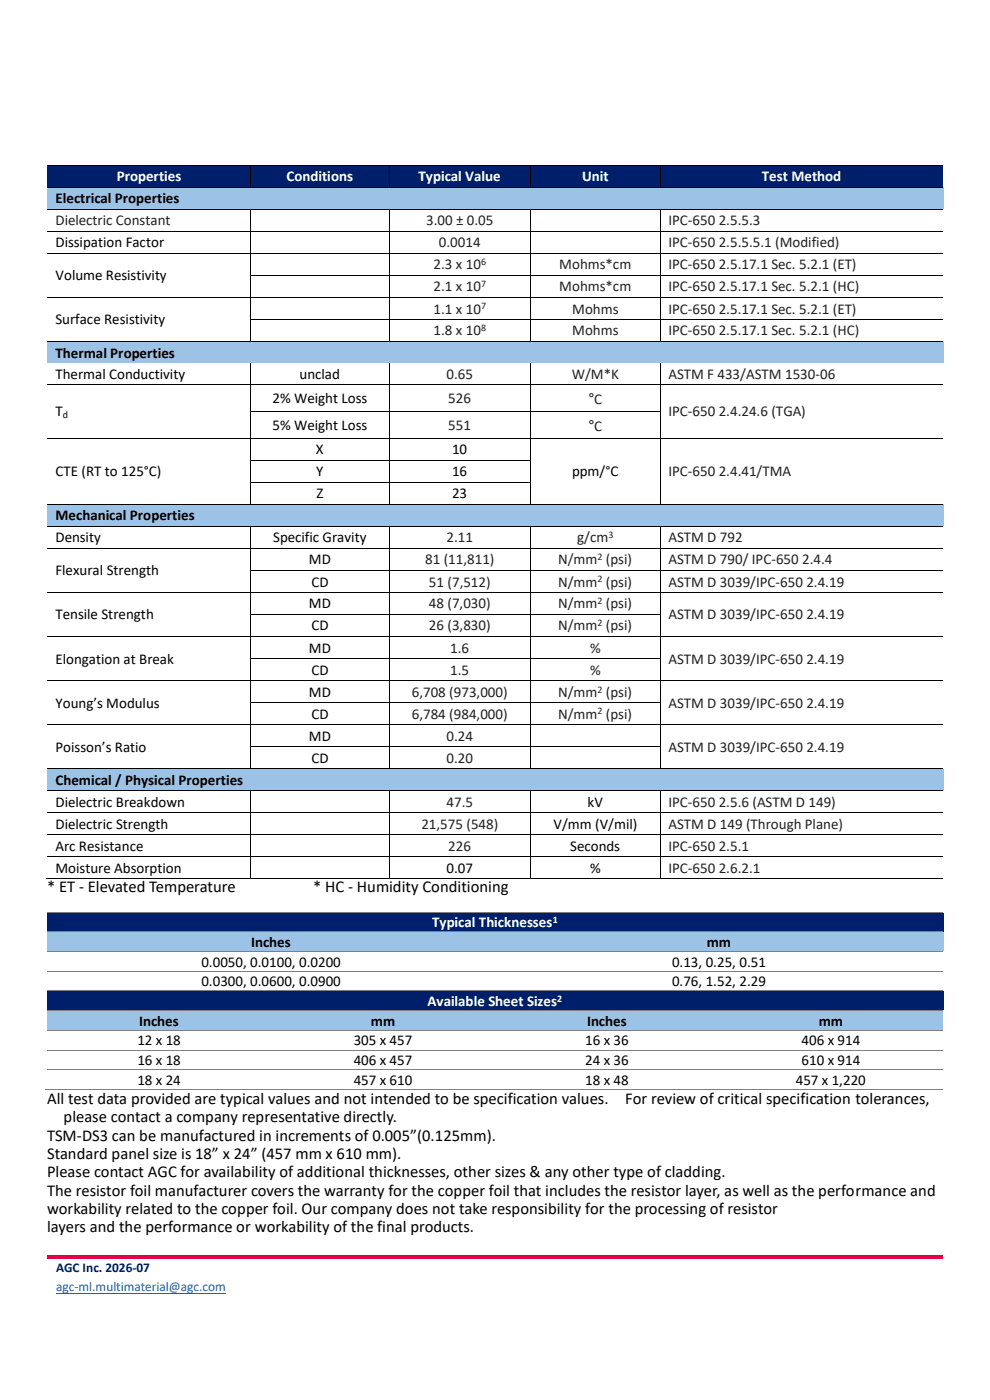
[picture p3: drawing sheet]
<svg xmlns="http://www.w3.org/2000/svg" width="210mm" height="297mm" viewBox="0 0 210 297" stroke-linecap="round" stroke-linejoin="round" font-family="sans-serif">
<defs><g id="words">
<g font-size="3.5">
<text x="10" y="189.2">* ET - Elevated Temperature</text>
<text x="66.4" y="189.2">* HC - Humidity Conditioning</text>
<text x="10" y="234.3">All test data provided are typical values and not intended to be specification values.</text>
<text x="13.5" y="238.1">please contact a company representative directly.</text>
<text x="132.6" y="234.3">For review of critical specification tolerances,</text>
<text x="10" y="242">TSM-DS3 can be manufactured in increments of 0.005”(0.125mm).</text>
<text x="10" y="245.9">Standard panel size is 18” x 24” (457 mm x 610 mm).</text>
<text x="10" y="249.8">Please contact AGC for availability of additional thicknesses, other sizes &amp; any other type of cladding.</text>
<text x="10" y="253.7">The resistor foil manufacturer covers the warranty for the copper foil that includes the resistor layer, as well as the performance and</text>
<text x="10" y="257.5">workability related to the copper foil. Our company does not take responsibility for the processing of resistor</text>
<text x="10" y="261.4">layers and the performance or workability of the final products.</text>
</g>
<g font-size="3.2" fill="#fff">
<text x="24.8" y="38.4">Properties</text>
<text x="60.8" y="38.4">Conditions</text>
<text x="88.8" y="38.4">Typical Value</text>
<text x="123.5" y="38.4">Unit</text>
<text x="161.6" y="38.4">Test Method</text>
<text x="91.7" y="196.7">Typical Thicknesses</text>
<text x="90.7" y="213.4">Available Sheet Sizes</text>
</g>
<g font-size="3.2">
<text x="11.8" y="43.1">Electrical Properties</text>
<text x="11.8" y="52.5">Dissipation Factor</text>
<text x="11.8" y="59.5">Volume Resistivity</text>
<text x="11.8" y="68.8">Surface Resistivity</text>
<text x="11.8" y="75.9">Thermal Properties</text>
<text x="11.8" y="80.4">Thermal Conductivity</text>
<text x="63.5" y="80.4">unclad</text>
<text x="11.8" y="88.4">T</text>
<text x="57.8" y="85.5">2% Weight Loss</text>
<text x="57.8" y="91.2">5% Weight Loss</text>
<text x="11.8" y="101.1">CTE (RT to 125°C)</text>
<text x="67" y="96.4">X</text>
<text x="67.1" y="101.1">Y</text>
<text x="95.9" y="96.4">10</text>
<text x="95.9" y="101.1">16</text>
<text x="121.4" y="101.1">ppm/°C</text>
<text x="67.1" y="105.7">Z</text>
<text x="95.9" y="105.7">23</text>
<text x="11.8" y="110.4">Mechanical Properties</text>
<text x="11.8" y="115.1">Density</text>
<text x="58" y="115.1">Specific Gravity</text>
<text x="65.5" y="119.7">MD</text>
<text x="11.8" y="122.1">Flexural Strength</text>
<text x="66.1" y="124.4">CD</text>
<text x="11.8" y="131.4">Tensile Strength</text>
<text x="65.5" y="129.1">MD</text>
<text x="66.1" y="133.7">CD</text>
<text x="11.8" y="140.8">Elongation at Break</text>
<text x="65.5" y="138.4">MD</text>
<text x="66.1" y="143.1">CD</text>
<text x="65.5" y="147.8">MD</text>
<text x="11.8" y="150.1">Young’s Modulus</text>
<text x="66.1" y="152.5">CD</text>
<text x="11.8" y="159.5">Poisson’s Ratio</text>
<text x="65.5" y="157.2">MD</text>
<text x="66.1" y="161.8">CD</text>
<text x="11.8" y="166.5">Chemical / Physical Properties</text>
<text x="11.8" y="171.2">Dielectric Breakdown</text>
<text x="124.7" y="171.2">kV</text>
<text x="11.8" y="175.8">Dielectric Strength</text>
<text x="117.4" y="175.8">V/mm (V/mil)</text>
<text x="11.8" y="180.5">Arc Resistance</text>
<text x="11.8" y="185.2">Moisture Absorption</text>
<text x="94.7" y="185.2">0.07</text>
<text x="121" y="180.5">Seconds</text>
<text x="125.2" y="185.2">%</text>
<text x="53.3" y="200.9">Inches</text>
<text x="149.9" y="200.9">mm</text>
<text x="42.7" y="205">0.0050, 0.0100, 0.0200</text>
<text x="42.7" y="209.2">0.0300, 0.0600, 0.0900</text>
<text x="142.6" y="205">0.13, 0.25, 0.51</text>
<text x="142.6" y="209.2">0.76, 1.52, 2.29</text>
<text x="29.1" y="221.8">12 x 18</text>
<text x="29.5" y="217.6">Inches</text>
<text x="75" y="221.8">305 x 457</text>
<text x="78.7" y="217.6">mm</text>
<text x="124.1" y="221.8">16 x 36</text>
<text x="124.5" y="217.6">Inches</text>
<text x="170" y="221.8">406 x 914</text>
<text x="173.7" y="217.6">mm</text>
<text x="29.1" y="226">16 x 18</text>
<text x="75" y="226">406 x 457</text>
<text x="124.1" y="226">24 x 36</text>
<text x="170" y="226">610 x 914</text>
<text x="29.1" y="230.2">18 x 24</text>
<text x="75" y="230.2">457 x 610</text>
<text x="124.1" y="230.2">18 x 48</text>
<text x="168.8" y="230.2">457 x 1,220</text>
</g>
<g font-size="3.2" fill="#231f20">
<text x="11.8" y="47.8">Dielectric Constant</text>
<text x="90.4" y="47.8">3.00 ± 0.05</text>
<text x="141.8" y="47.8">IPC-650 2.5.5.3</text>
<text x="93.1" y="52.5">0.0014</text>
<text x="141.8" y="52.5">IPC-650 2.5.5.5.1 (Modified)</text>
<text x="92" y="57.2">2.3 x 10</text>
<text x="118.6" y="57.2">Mohms*cm</text>
<text x="141.8" y="57.2">IPC-650 2.5.17.1 Sec. 5.2.1 (ET)</text>
<text x="92" y="61.8">2.1 x 10</text>
<text x="118.6" y="61.8">Mohms*cm</text>
<text x="141.8" y="61.8">IPC-650 2.5.17.1 Sec. 5.2.1 (HC)</text>
<text x="92" y="66.5">1.1 x 10</text>
<text x="92" y="71.2">1.8 x 10</text>
<text x="121.4" y="66.5">Mohms</text>
<text x="121.4" y="71.2">Mohms</text>
<text x="141.8" y="66.5">IPC-650 2.5.17.1 Sec. 5.2.1 (ET)</text>
<text x="141.8" y="71.2">IPC-650 2.5.17.1 Sec. 5.2.1 (HC)</text>
<text x="94.7" y="80.4">0.65</text>
<text x="121.3" y="80.4">W/M*K</text>
<text x="141.8" y="80.4">ASTM F 433/ASTM 1530-06</text>
<text x="95.1" y="85.5">526</text>
<text x="124.8" y="85.8">°C</text>
<text x="141.8" y="88.4">IPC-650 2.4.24.6 (TGA)</text>
<text x="95.1" y="91.2">551</text>
<text x="124.8" y="91.4">°C</text>
<text x="141.8" y="101.1">IPC-650 2.4.41/TMA</text>
<text x="90.2" y="119.7">81 (11,811)</text>
<text x="94.7" y="115.1">2.11</text>
<text x="118.4" y="119.7">N/mm (psi)</text>
<text x="122.5" y="115.1">g/cm</text>
<text x="141.8" y="115.1">ASTM D 792</text>
<text x="141.8" y="119.7">ASTM D 790/ IPC-650 2.4.4</text>
<text x="91" y="124.4">51 (7,512)</text>
<text x="118.4" y="124.4">N/mm (psi)</text>
<text x="141.8" y="124.4">ASTM D 3039/IPC-650 2.4.19</text>
<text x="91" y="129.1">48 (7,030)</text>
<text x="118.4" y="129.1">N/mm (psi)</text>
<text x="141.8" y="131.4">ASTM D 3039/IPC-650 2.4.19</text>
<text x="91" y="133.7">26 (3,830)</text>
<text x="118.4" y="133.7">N/mm (psi)</text>
<text x="95.5" y="138.4">1.6</text>
<text x="95.5" y="143.1">1.5</text>
<text x="125.2" y="138.4">%</text>
<text x="125.2" y="143.1">%</text>
<text x="141.8" y="140.8">ASTM D 3039/IPC-650 2.4.19</text>
<text x="87.4" y="147.8">6,708 (973,000)</text>
<text x="118.4" y="147.8">N/mm (psi)</text>
<text x="87.4" y="152.5">6,784 (984,000)</text>
<text x="118.4" y="152.5">N/mm (psi)</text>
<text x="141.8" y="150.1">ASTM D 3039/IPC-650 2.4.19</text>
<text x="94.7" y="157.2">0.24</text>
<text x="94.7" y="161.8">0.20</text>
<text x="141.8" y="159.5">ASTM D 3039/IPC-650 2.4.19</text>
<text x="94.7" y="171.2">47.5</text>
<text x="141.8" y="171.2">IPC-650 2.5.6 (ASTM D 149)</text>
<text x="89.4" y="175.8">21,575 (548)</text>
<text x="141.8" y="175.8">ASTM D 149 (Through Plane)</text>
<text x="95.1" y="180.5">226</text>
<text x="141.8" y="180.5">IPC-650 2.5.1</text>
<text x="141.8" y="185.2">IPC-650 2.6.2.1</text>
</g>
<text font-size="2.8" fill="#001f6b" x="11.9" y="269.9">AGC Inc. 2026-07</text>
<text font-size="2.8" fill="#0563c1" x="11.9" y="273.9">agc-ml.multimaterial@agc.com</text>
<g font-size="2.1" fill="#231f20">
<text x="102" y="56.3">6</text>
<text x="102" y="60.9">7</text>
<text x="102" y="65.6">7</text>
<text x="102" y="70.3">8</text>
<text x="126.8" y="118.8">2</text>
<text x="129.1" y="114.2">3</text>
<text x="126.8" y="123.5">2</text>
<text x="126.8" y="128.2">2</text>
<text x="126.8" y="132.9">2</text>
<text x="126.8" y="146.9">2</text>
<text x="126.8" y="151.6">2</text>
</g>
<text font-size="2.1" x="13.3" y="88.7">d</text>
<g font-size="2.1" fill="#fff">
<text x="117.2" y="195.8">1</text>
<text x="118.2" y="212.5">2</text>
</g>
</g></defs>
<g fill="#001f6b">
<path d="M10 35.1h43.1v4.5h-43.1z" fill-rule="evenodd"/>
<path d="M11.8 35.4h39.6v3.9h-39.6z" fill-rule="evenodd"/>
<path d="M53.2 35.1h29.2v4.5h-29.2z" fill-rule="evenodd"/>
<path d="M55 35.4h25.7v3.9h-25.7z" fill-rule="evenodd"/>
<path d="M82.5 35.1h30v4.5h-30z" fill-rule="evenodd"/>
<path d="M84.3 35.4h26.5v3.9h-26.5z" fill-rule="evenodd"/>
<path d="M112.5 35.1h27.5v4.5h-27.5z" fill-rule="evenodd"/>
<path d="M114.3 35.4h24v3.9h-24z" fill-rule="evenodd"/>
<path d="M140.1 35.1h60v4.5h-60z" fill-rule="evenodd"/>
<path d="M141.8 35.4h56.5v3.9h-56.5z" fill-rule="evenodd"/>
</g>
<path d="M10 35h43.1M53.2 35.1v4.5M53.3 35h29.1M82.5 35.1v4.5M82.6 35h29.9M112.5 35.1v4.5M112.6 35h27.4M140.1 35.1v4.5M140.1 35h59.9" fill="none" stroke="#000" stroke-width=".21"/>
<g fill="#000">
<path d="M53.1 34.9h.2v.2h-.2z" fill-rule="evenodd"/>
<path d="M82.4 34.9h.2v.2h-.2z" fill-rule="evenodd"/>
<path d="M112.5 34.9h.1v.2h-.1z" fill-rule="evenodd"/>
<path d="M140 34.9h.1v.2h-.1z" fill-rule="evenodd"/>
</g>
<g fill="#9cc2e5">
<path d="M10 39.8h190.1v4.5h-190.1z" fill-rule="evenodd"/>
<path d="M11.8 40.1h186.5v3.9h-186.5z" fill-rule="evenodd"/>
</g>
<g fill="none" stroke="#000" stroke-width=".21">
<path d="M10 39.7h43.1M53.3 39.7h29.1M82.6 39.7h29.9M112.6 39.7h27.4M140.1 39.7h59.9M10 44.4h43.1M10 49.1h43.1M10 53.7h43.1M53.2 44.5v4.5M53.2 49.2v4.4M53.2 53.8v4.5M53.2 58.5v4.5"/>
<path d="M53.3 44.4h29.1M53.3 49.1h29.1M53.3 53.7h29.1M53.3 58.4h29.1M82.5 44.5v4.5M82.5 49.2v4.4M82.5 53.8v4.5M82.5 58.5v4.5M82.6 44.4h29.9M82.6 49.1h29.9M82.6 53.7h29.9M82.6 58.4h29.9"/>
<path d="M112.5 44.5v4.5M112.5 49.2v4.4M112.5 53.8v4.5M112.5 58.5v4.5M112.6 44.4h27.4M112.6 49.1h27.4M112.6 53.7h27.4M112.6 58.4h27.4M140.1 44.5v4.5M140.1 49.2v4.4M140.1 53.8v4.5M140.1 58.5v4.5"/>
<path d="M140.1 44.4h59.9M140.1 49.1h59.9M140.1 53.7h59.9M140.1 58.4h59.9M10 63.1h43.1M53.2 63.2v4.5M53.2 67.8v4.6M53.3 63.1h29.1M53.3 67.7h29.1M82.5 63.2v4.5M82.5 67.8v4.6M82.6 63.1h29.9"/>
<path d="M82.6 67.7h29.9M112.5 63.2v4.5M112.5 67.8v4.6M112.6 63.1h27.4M112.6 67.7h27.4M140.1 63.2v4.5M140.1 67.8v4.6M140.1 63.1h59.9M140.1 67.7h59.9"/>
</g>
<g fill="#000">
<path d="M53.1 39.6h.2v.2h-.2z" fill-rule="evenodd"/>
<path d="M82.4 39.6h.2v.2h-.2z" fill-rule="evenodd"/>
<path d="M112.5 39.6h.1v.2h-.1z" fill-rule="evenodd"/>
<path d="M140 39.6h.1v.2h-.1z" fill-rule="evenodd"/>
<path d="M53.1 44.3h.2v.2h-.2z" fill-rule="evenodd"/>
<path d="M53.1 49h.2v.2h-.2z" fill-rule="evenodd"/>
<path d="M53.1 53.6h.2v.2h-.2z" fill-rule="evenodd"/>
<path d="M53.1 58.3h.2v.2h-.2z" fill-rule="evenodd"/>
<path d="M82.4 44.3h.2v.2h-.2z" fill-rule="evenodd"/>
<path d="M82.4 49h.2v.2h-.2z" fill-rule="evenodd"/>
<path d="M82.4 53.6h.2v.2h-.2z" fill-rule="evenodd"/>
<path d="M82.4 58.3h.2v.2h-.2z" fill-rule="evenodd"/>
<path d="M112.5 44.3h.1v.2h-.1z" fill-rule="evenodd"/>
<path d="M112.5 49h.1v.2h-.1z" fill-rule="evenodd"/>
<path d="M112.5 53.6h.1v.2h-.1z" fill-rule="evenodd"/>
<path d="M112.5 58.3h.1v.2h-.1z" fill-rule="evenodd"/>
<path d="M140 44.3h.1v.2h-.1z" fill-rule="evenodd"/>
<path d="M140 49h.1v.2h-.1z" fill-rule="evenodd"/>
<path d="M140 53.6h.1v.2h-.1z" fill-rule="evenodd"/>
<path d="M140 58.3h.1v.2h-.1z" fill-rule="evenodd"/>
<path d="M53.1 63h.2v.2h-.2z" fill-rule="evenodd"/>
<path d="M53.1 67.7h.2v.1h-.2z" fill-rule="evenodd"/>
<path d="M82.4 63h.2v.2h-.2z" fill-rule="evenodd"/>
<path d="M82.4 67.7h.2v.1h-.2z" fill-rule="evenodd"/>
<path d="M112.5 63h.1v.2h-.1z" fill-rule="evenodd"/>
<path d="M112.5 67.7h.1v.1h-.1z" fill-rule="evenodd"/>
<path d="M140 63h.1v.2h-.1z" fill-rule="evenodd"/>
<path d="M140 67.7h.1v.1h-.1z" fill-rule="evenodd"/>
</g>
<g fill="#9cc2e5">
<path d="M10 72.5h190.1v4.5h-190.1z" fill-rule="evenodd"/>
<path d="M11.8 72.8h186.5v3.9h-186.5z" fill-rule="evenodd"/>
</g>
<path d="M10 72.4h43.1M53.3 72.4h29.1M82.6 72.4h29.9M112.6 72.4h27.4M140.1 72.4h59.9" fill="none" stroke="#000" stroke-width=".21"/>
<g fill="#000">
<path d="M53.1 72.4h.2v.1h-.2z" fill-rule="evenodd"/>
<path d="M82.4 72.4h.2v.1h-.2z" fill-rule="evenodd"/>
<path d="M112.5 72.4h.1v.1h-.1z" fill-rule="evenodd"/>
<path d="M140 72.4h.1v.1h-.1z" fill-rule="evenodd"/>
</g>
<g fill="#fff">
<path d="M10 77h43.1v4.5h-43.1z" fill-rule="evenodd"/>
<path d="M11.8 77.3h39.6v3.9h-39.6z" fill-rule="evenodd"/>
<path d="M53.2 77h29.2v4.5h-29.2z" fill-rule="evenodd"/>
<path d="M55 77.3h25.7v3.9h-25.7z" fill-rule="evenodd"/>
<path d="M82.5 77h30v4.5h-30z" fill-rule="evenodd"/>
<path d="M84.3 77.3h26.5v3.9h-26.5z" fill-rule="evenodd"/>
</g>
<path d="M53.2 77v4.5M82.5 77v4.5M112.5 77v4.5M140.1 77v4.5" fill="none" stroke="#000" stroke-width=".21"/>
<g fill="#fff">
<path d="M10 81.7h43.1v11.2h-43.1z" fill-rule="evenodd"/>
<path d="M11.8 85.4h39.6v3.8h-39.6z" fill-rule="evenodd"/>
<path d="M53.2 81.7h29.2v5.5h-29.2z" fill-rule="evenodd"/>
<path d="M55 82.5h25.7v3.9h-25.7z" fill-rule="evenodd"/>
<path d="M82.5 81.7h30v5.5h-30z" fill-rule="evenodd"/>
<path d="M84.3 82.5h26.5v3.9h-26.5z" fill-rule="evenodd"/>
</g>
<path d="M10 81.6h43.1M53.2 81.7v5.5M53.3 81.6h29.1M82.5 81.7v5.5M82.6 81.6h29.9M112.5 81.7v5.5M112.6 81.6h27.4M140.1 81.7v5.5M140.1 81.6h59.9" fill="none" stroke="#000" stroke-width=".21"/>
<g fill="#000">
<path d="M53.1 81.5h.2v.2h-.2z" fill-rule="evenodd"/>
<path d="M82.4 81.5h.2v.2h-.2z" fill-rule="evenodd"/>
<path d="M112.5 81.5h.1v.2h-.1z" fill-rule="evenodd"/>
<path d="M140 81.5h.1v.2h-.1z" fill-rule="evenodd"/>
</g>
<g fill="#fff">
<path d="M53.2 87.3h29.2v5.6h-29.2z" fill-rule="evenodd"/>
<path d="M55 88.1h25.7v3.9h-25.7z" fill-rule="evenodd"/>
<path d="M82.5 87.3h30v5.6h-30z" fill-rule="evenodd"/>
<path d="M84.3 88.1h26.5v3.9h-26.5z" fill-rule="evenodd"/>
</g>
<g fill="#000">
<path d="M53.1 87.2h.2v.1h-.2z" fill-rule="evenodd"/>
<path d="M82.4 87.2h.2v.1h-.2z" fill-rule="evenodd"/>
<path d="M112.5 87.2h.1v.1h-.1z" fill-rule="evenodd"/>
<path d="M140 87.2h.1v.1h-.1z" fill-rule="evenodd"/>
</g>
<path d="M53.2 87.3v5.6M53.3 87.3h29.1M82.5 87.3v5.6M82.6 87.3h29.9M112.5 87.3v5.6M112.6 87.3h27.4M140.1 87.3v5.6" fill="none" stroke="#000" stroke-width=".21"/>
<g fill="#fff">
<path d="M10 93h43.1v13.9h-43.1z" fill-rule="evenodd"/>
<path d="M11.8 98h39.6v3.9h-39.6z" fill-rule="evenodd"/>
<path d="M53.2 93h29.2v4.5h-29.2z" fill-rule="evenodd"/>
<path d="M55 93.4h25.7v3.8h-25.7z" fill-rule="evenodd"/>
<path d="M82.5 93h30v4.5h-30z" fill-rule="evenodd"/>
<path d="M84.3 93.4h26.5v3.8h-26.5z" fill-rule="evenodd"/>
</g>
<path d="M10 92.9h43.1M53.2 93v4.5M53.3 92.9h29.1M82.5 93v4.5M82.6 92.9h29.9M112.5 93v4.5M112.6 92.9h27.4M140.1 93v4.5M140.1 92.9h59.9" fill="none" stroke="#000" stroke-width=".21"/>
<g fill="#000">
<path d="M53.1 92.9h.2v.1h-.2z" fill-rule="evenodd"/>
<path d="M82.4 92.9h.2v.1h-.2z" fill-rule="evenodd"/>
<path d="M112.5 92.9h.1v.1h-.1z" fill-rule="evenodd"/>
<path d="M140 92.9h.1v.1h-.1z" fill-rule="evenodd"/>
</g>
<g fill="#fff">
<path d="M53.2 97.7h29.2v4.5h-29.2z" fill-rule="evenodd"/>
<path d="M55 98h25.7v3.9h-25.7z" fill-rule="evenodd"/>
<path d="M82.5 97.7h30v4.5h-30z" fill-rule="evenodd"/>
<path d="M84.3 98h26.5v3.9h-26.5z" fill-rule="evenodd"/>
</g>
<g fill="#000">
<path d="M53.1 97.5h.2v.2h-.2z" fill-rule="evenodd"/>
<path d="M82.4 97.5h.2v.2h-.2z" fill-rule="evenodd"/>
<path d="M112.5 97.5h.1v.2h-.1z" fill-rule="evenodd"/>
<path d="M140 97.5h.1v.2h-.1z" fill-rule="evenodd"/>
</g>
<path d="M53.2 97.7v4.5M53.3 97.6h29.1M82.5 97.7v4.5M82.6 97.6h29.9M112.5 97.7v4.5M140.1 97.7v4.5" fill="none" stroke="#000" stroke-width=".21"/>
<g fill="#fff">
<path d="M53.2 102.4h29.2v4.5h-29.2z" fill-rule="evenodd"/>
<path d="M55 102.7h25.7v3.9h-25.7z" fill-rule="evenodd"/>
<path d="M82.5 102.4h30v4.5h-30z" fill-rule="evenodd"/>
<path d="M84.3 102.7h26.5v3.9h-26.5z" fill-rule="evenodd"/>
</g>
<g fill="#000">
<path d="M53.1 102.2h.2v.2h-.2z" fill-rule="evenodd"/>
<path d="M82.4 102.2h.2v.2h-.2z" fill-rule="evenodd"/>
<path d="M112.5 102.2h.1v.2h-.1z" fill-rule="evenodd"/>
<path d="M140 102.2h.1v.2h-.1z" fill-rule="evenodd"/>
</g>
<path d="M53.2 102.4v4.5M53.3 102.3h29.1M82.5 102.4v4.5M82.6 102.3h29.9M112.5 102.4v4.5M140.1 102.4v4.5" fill="none" stroke="#000" stroke-width=".21"/>
<g fill="#9cc2e5">
<path d="M10 107h190.1v4.6h-190.1z" fill-rule="evenodd"/>
<path d="M11.8 107.4h186.5v3.8h-186.5z" fill-rule="evenodd"/>
</g>
<g fill="none" stroke="#000" stroke-width=".21">
<path d="M10 107h43.1M10 111.7h43.1M10 116.3h43.1M53.2 111.7v4.5M53.2 116.4v4.5M53.3 107h29.1M53.3 111.7h29.1M53.3 116.3h29.1M82.5 111.7v4.5M82.5 116.4v4.5M82.6 107h29.9M82.6 111.7h29.9"/>
<path d="M82.6 116.3h29.9M112.5 111.7v4.5M112.5 116.4v4.5M112.6 107h27.4M112.6 111.7h27.4M112.6 116.3h27.4M140.1 111.7v4.5M140.1 116.4v4.5M140.1 107h59.9M140.1 111.7h59.9M140.1 116.3h59.9M10 125.7h43.1"/>
<path d="M10 135h43.1M53.2 121.1v4.5M53.2 125.7v4.5M53.2 130.4v4.5M53.2 135.1v4.5M53.2 139.8v4.5M53.3 121h29.1M53.3 125.7h29.1M53.3 130.3h29.1M53.3 135h29.1M53.3 139.7h29.1M82.5 121.1v4.5"/>
<path d="M82.5 125.7v4.5M82.5 130.4v4.5M82.5 135.1v4.5M82.5 139.8v4.5M82.6 121h29.9M82.6 125.7h29.9M82.6 130.3h29.9M82.6 135h29.9M82.6 139.7h29.9M112.5 121.1v4.5M112.5 125.7v4.5M112.5 130.4v4.5"/>
<path d="M112.5 135.1v4.5M112.5 139.8v4.5M112.6 121h27.4M112.6 125.7h27.4M112.6 130.3h27.4M112.6 135h27.4M112.6 139.7h27.4M140.1 121.1v4.5M140.1 125.7v4.5M140.1 130.4v4.5M140.1 135.1v4.5M140.1 139.8v4.5"/>
<path d="M140.1 121h59.9M140.1 125.7h59.9M140.1 135h59.9M10 144.4h43.1M10 153.7h43.1M53.2 144.5v4.4M53.2 149.1v4.5M53.2 153.8v4.5M53.2 158.5v4.5M53.3 144.4h29.1M53.3 149h29.1M53.3 153.7h29.1"/>
<path d="M53.3 158.4h29.1M82.5 144.5v4.4M82.5 149.1v4.5M82.5 153.8v4.5M82.5 158.5v4.5M82.6 144.4h29.9M82.6 149h29.9M82.6 153.7h29.9M82.6 158.4h29.9M112.5 144.5v4.4M112.5 149.1v4.5M112.5 153.8v4.5"/>
<path d="M112.5 158.5v4.5M112.6 144.4h27.4M112.6 149h27.4M112.6 153.7h27.4M112.6 158.4h27.4M140.1 144.5v4.4M140.1 149.1v4.5M140.1 153.8v4.5M140.1 158.5v4.5M140.1 144.4h59.9M140.1 153.7h59.9"/>
</g>
<g fill="#000">
<path d="M53.1 106.9h.2v.1h-.2z" fill-rule="evenodd"/>
<path d="M53.1 111.6h.2v.1h-.2z" fill-rule="evenodd"/>
<path d="M53.1 116.2h.2v.2h-.2z" fill-rule="evenodd"/>
<path d="M82.4 106.9h.2v.1h-.2z" fill-rule="evenodd"/>
<path d="M82.4 111.6h.2v.1h-.2z" fill-rule="evenodd"/>
<path d="M82.4 116.2h.2v.2h-.2z" fill-rule="evenodd"/>
<path d="M112.5 106.9h.1v.1h-.1z" fill-rule="evenodd"/>
<path d="M112.5 111.6h.1v.1h-.1z" fill-rule="evenodd"/>
<path d="M112.5 116.2h.1v.2h-.1z" fill-rule="evenodd"/>
<path d="M140 106.9h.1v.1h-.1z" fill-rule="evenodd"/>
<path d="M140 111.6h.1v.1h-.1z" fill-rule="evenodd"/>
<path d="M140 116.2h.1v.2h-.1z" fill-rule="evenodd"/>
<path d="M53.1 120.9h.2v.2h-.2z" fill-rule="evenodd"/>
<path d="M53.1 125.6h.2v.1h-.2z" fill-rule="evenodd"/>
<path d="M53.1 130.2h.2v.2h-.2z" fill-rule="evenodd"/>
<path d="M53.1 134.9h.2v.2h-.2z" fill-rule="evenodd"/>
<path d="M53.1 139.6h.2v.2h-.2z" fill-rule="evenodd"/>
<path d="M82.4 120.9h.2v.2h-.2z" fill-rule="evenodd"/>
<path d="M82.4 125.6h.2v.1h-.2z" fill-rule="evenodd"/>
<path d="M82.4 130.2h.2v.2h-.2z" fill-rule="evenodd"/>
<path d="M82.4 134.9h.2v.2h-.2z" fill-rule="evenodd"/>
<path d="M82.4 139.6h.2v.2h-.2z" fill-rule="evenodd"/>
<path d="M112.5 120.9h.1v.2h-.1z" fill-rule="evenodd"/>
<path d="M112.5 125.6h.1v.1h-.1z" fill-rule="evenodd"/>
<path d="M112.5 130.2h.1v.2h-.1z" fill-rule="evenodd"/>
<path d="M112.5 134.9h.1v.2h-.1z" fill-rule="evenodd"/>
<path d="M112.5 139.6h.1v.2h-.1z" fill-rule="evenodd"/>
<path d="M140 120.9h.1v.2h-.1z" fill-rule="evenodd"/>
<path d="M140 125.6h.1v.1h-.1z" fill-rule="evenodd"/>
<path d="M140 130.2h.1v.2h-.1z" fill-rule="evenodd"/>
<path d="M140 134.9h.1v.2h-.1z" fill-rule="evenodd"/>
<path d="M140 139.6h.1v.2h-.1z" fill-rule="evenodd"/>
<path d="M53.1 144.3h.2v.2h-.2z" fill-rule="evenodd"/>
<path d="M53.1 148.9h.2v.2h-.2z" fill-rule="evenodd"/>
<path d="M53.1 153.6h.2v.2h-.2z" fill-rule="evenodd"/>
<path d="M53.1 158.3h.2v.2h-.2z" fill-rule="evenodd"/>
<path d="M82.4 144.3h.2v.2h-.2z" fill-rule="evenodd"/>
<path d="M82.4 148.9h.2v.2h-.2z" fill-rule="evenodd"/>
<path d="M82.4 153.6h.2v.2h-.2z" fill-rule="evenodd"/>
<path d="M82.4 158.3h.2v.2h-.2z" fill-rule="evenodd"/>
<path d="M112.5 144.3h.1v.2h-.1z" fill-rule="evenodd"/>
<path d="M112.5 148.9h.1v.2h-.1z" fill-rule="evenodd"/>
<path d="M112.5 153.6h.1v.2h-.1z" fill-rule="evenodd"/>
<path d="M112.5 158.3h.1v.2h-.1z" fill-rule="evenodd"/>
<path d="M140 144.3h.1v.2h-.1z" fill-rule="evenodd"/>
<path d="M140 148.9h.1v.2h-.1z" fill-rule="evenodd"/>
<path d="M140 153.6h.1v.2h-.1z" fill-rule="evenodd"/>
<path d="M140 158.3h.1v.2h-.1z" fill-rule="evenodd"/>
</g>
<g fill="#9cc2e5">
<path d="M10 163.1h190.1v4.6h-190.1z" fill-rule="evenodd"/>
<path d="M11.8 163.5h186.5v3.8h-186.5z" fill-rule="evenodd"/>
</g>
<g fill="none" stroke="#000" stroke-width=".21">
<path d="M10 163.1h43.1M10 167.7h43.1M10 172.4h43.1M10 177.1h43.1M53.2 167.8v4.5M53.2 172.5v4.5M53.2 177.2v4.5M53.3 163.1h29.1M53.3 167.7h29.1M53.3 172.4h29.1M53.3 177.1h29.1M82.5 167.8v4.5"/>
<path d="M82.5 172.5v4.5M82.5 177.2v4.5M82.6 163.1h29.9M82.6 167.7h29.9M82.6 172.4h29.9M82.6 177.1h29.9M112.5 167.8v4.5M112.5 172.5v4.5M112.5 177.2v4.5M112.6 163.1h27.4M112.6 167.7h27.4M112.6 172.4h27.4"/>
<path d="M112.6 177.1h27.4M140.1 167.8v4.5M140.1 172.5v4.5M140.1 177.2v4.5M140.1 163.1h59.9M140.1 167.7h59.9M140.1 172.4h59.9M140.1 177.1h59.9M9.7 186.5h43.4M10 181.8h43.1M53.2 181.8v4.6M53.3 181.8h29.1"/>
<path d="M53.3 186.5h29.1M82.5 181.8v4.6M82.6 181.8h29.9M82.6 186.5h29.9M112.5 181.8v4.6M112.6 181.8h27.4M112.6 186.5h27.4M140.1 181.8v4.6M140.1 181.8h59.9M140.1 186.5h59.9"/>
</g>
<g fill="#000">
<path d="M53.1 163h.2v.1h-.2z" fill-rule="evenodd"/>
<path d="M53.1 167.7h.2v.1h-.2z" fill-rule="evenodd"/>
<path d="M53.1 172.3h.2v.2h-.2z" fill-rule="evenodd"/>
<path d="M53.1 177h.2v.2h-.2z" fill-rule="evenodd"/>
<path d="M82.4 163h.2v.1h-.2z" fill-rule="evenodd"/>
<path d="M82.4 167.7h.2v.1h-.2z" fill-rule="evenodd"/>
<path d="M82.4 172.3h.2v.2h-.2z" fill-rule="evenodd"/>
<path d="M82.4 177h.2v.2h-.2z" fill-rule="evenodd"/>
<path d="M112.5 163h.1v.1h-.1z" fill-rule="evenodd"/>
<path d="M112.5 167.7h.1v.1h-.1z" fill-rule="evenodd"/>
<path d="M112.5 172.3h.1v.2h-.1z" fill-rule="evenodd"/>
<path d="M112.5 177h.1v.2h-.1z" fill-rule="evenodd"/>
<path d="M140 163h.1v.1h-.1z" fill-rule="evenodd"/>
<path d="M140 167.7h.1v.1h-.1z" fill-rule="evenodd"/>
<path d="M140 172.3h.1v.2h-.1z" fill-rule="evenodd"/>
<path d="M140 177h.1v.2h-.1z" fill-rule="evenodd"/>
<path d="M53.1 181.7h.2v.1h-.2z" fill-rule="evenodd"/>
<path d="M53.1 186.4h.2v.1h-.2z" fill-rule="evenodd"/>
<path d="M82.4 181.7h.2v.1h-.2z" fill-rule="evenodd"/>
<path d="M82.4 186.4h.2v.1h-.2z" fill-rule="evenodd"/>
<path d="M112.5 181.7h.1v.1h-.1z" fill-rule="evenodd"/>
<path d="M112.5 186.4h.1v.1h-.1z" fill-rule="evenodd"/>
<path d="M140 181.7h.1v.1h-.1z" fill-rule="evenodd"/>
<path d="M140 186.4h.1v.1h-.1z" fill-rule="evenodd"/>
</g>
<g fill="#001f6b">
<path d="M10 193.6h190.1v4h-190.1z" fill-rule="evenodd"/>
<path d="M11.9 193.7h186.3v3.9h-186.3z" fill-rule="evenodd"/>
</g>
<path d="M10 193.5h190" fill="none" stroke="#7f7f7f" stroke-width=".21"/>
<g fill="#9cc2e5">
<path d="M10 197.8h95v4h-95z" fill-rule="evenodd"/>
<path d="M11.9 197.8h91.2v3.9h-91.2z" fill-rule="evenodd"/>
<path d="M105 197.8h95.1v4h-95.1z" fill-rule="evenodd"/>
<path d="M106.9 197.8h91.3v3.9h-91.3z" fill-rule="evenodd"/>
</g>
<path d="M10 197.7h95" fill="none" stroke="#7f7f7f" stroke-width=".21"/>
<path d="M105 197.6h.2v.2h-.2z" fill-rule="evenodd" fill="#7f7f7f"/>
<path d="M105.2 197.7h94.8M10 201.9h95" fill="none" stroke="#7f7f7f" stroke-width=".21"/>
<path d="M105 201.8h.2v.2h-.2z" fill-rule="evenodd" fill="#7f7f7f"/>
<path d="M10 206.1h95M105.2 201.9h94.8" fill="none" stroke="#7f7f7f" stroke-width=".21"/>
<path d="M105 206h.2v.1h-.2z" fill-rule="evenodd" fill="#7f7f7f"/>
<path d="M105.2 206.1h94.8" fill="none" stroke="#7f7f7f" stroke-width=".21"/>
<g fill="#001f6b">
<path d="M10 210.3h190.1v4h-190.1z" fill-rule="evenodd"/>
<path d="M11.9 210.4h186.3v3.9h-186.3z" fill-rule="evenodd"/>
</g>
<path d="M10 210.2h95" fill="none" stroke="#7f7f7f" stroke-width=".21"/>
<path d="M105 210.1h.2v.2h-.2z" fill-rule="evenodd" fill="#7f7f7f"/>
<path d="M105.2 210.2h94.8" fill="none" stroke="#7f7f7f" stroke-width=".21"/>
<g fill="#9cc2e5">
<path d="M10 214.5h47.5v4h-47.5z" fill-rule="evenodd"/>
<path d="M11.9 214.6h43.7v3.8h-43.7z" fill-rule="evenodd"/>
<path d="M57.5 214.5h47.5v4h-47.5z" fill-rule="evenodd"/>
<path d="M59.4 214.6h43.7v3.8h-43.7z" fill-rule="evenodd"/>
<path d="M105 214.5h47.6v4h-47.6z" fill-rule="evenodd"/>
<path d="M106.9 214.6h43.7v3.8h-43.7z" fill-rule="evenodd"/>
<path d="M152.6 214.5h47.5v4h-47.5z" fill-rule="evenodd"/>
<path d="M154.4 214.6h43.8v3.8h-43.8z" fill-rule="evenodd"/>
</g>
<path d="M10 214.4h47.5" fill="none" stroke="#7f7f7f" stroke-width=".21"/>
<path d="M57.5 214.3h.2v.2h-.2z" fill-rule="evenodd" fill="#7f7f7f"/>
<path d="M57.7 214.4h47.3" fill="none" stroke="#7f7f7f" stroke-width=".21"/>
<path d="M105 214.3h.2v.2h-.2z" fill-rule="evenodd" fill="#7f7f7f"/>
<path d="M105.2 214.4h47.3" fill="none" stroke="#7f7f7f" stroke-width=".21"/>
<path d="M152.5 214.3h.2v.2h-.2z" fill-rule="evenodd" fill="#7f7f7f"/>
<path d="M10 218.6h47.5M152.7 214.4h47.3" fill="none" stroke="#7f7f7f" stroke-width=".21"/>
<path d="M57.5 218.5h.2v.2h-.2z" fill-rule="evenodd" fill="#7f7f7f"/>
<path d="M57.7 218.6h47.3" fill="none" stroke="#7f7f7f" stroke-width=".21"/>
<path d="M105 218.5h.2v.2h-.2z" fill-rule="evenodd" fill="#7f7f7f"/>
<path d="M105.2 218.6h47.3" fill="none" stroke="#7f7f7f" stroke-width=".21"/>
<path d="M152.5 218.5h.2v.2h-.2z" fill-rule="evenodd" fill="#7f7f7f"/>
<path d="M152.7 218.6h47.3M10 222.8h47.5" fill="none" stroke="#7f7f7f" stroke-width=".21"/>
<path d="M57.5 222.7h.2v.2h-.2z" fill-rule="evenodd" fill="#7f7f7f"/>
<path d="M57.7 222.8h47.3" fill="none" stroke="#7f7f7f" stroke-width=".21"/>
<path d="M105 222.7h.2v.2h-.2z" fill-rule="evenodd" fill="#7f7f7f"/>
<path d="M105.2 222.8h47.3" fill="none" stroke="#7f7f7f" stroke-width=".21"/>
<path d="M152.5 222.7h.2v.2h-.2z" fill-rule="evenodd" fill="#7f7f7f"/>
<path d="M10 226.9h47.5M152.7 222.8h47.3" fill="none" stroke="#7f7f7f" stroke-width=".21"/>
<path d="M57.5 226.9h.2v.1h-.2z" fill-rule="evenodd" fill="#7f7f7f"/>
<path d="M57.7 226.9h47.3" fill="none" stroke="#7f7f7f" stroke-width=".21"/>
<path d="M105 226.9h.2v.1h-.2z" fill-rule="evenodd" fill="#7f7f7f"/>
<path d="M105.2 226.9h47.3" fill="none" stroke="#7f7f7f" stroke-width=".21"/>
<path d="M152.5 226.9h.2v.1h-.2z" fill-rule="evenodd" fill="#7f7f7f"/>
<path d="M9.7 231.1h47.8M152.7 226.9h47.3" fill="none" stroke="#7f7f7f" stroke-width=".21"/>
<path d="M57.2 231h.2v.2h-.2z" fill-rule="evenodd" fill="#7f7f7f"/>
<path d="M57.4 231.1h47.6" fill="none" stroke="#7f7f7f" stroke-width=".21"/>
<path d="M104.8 231h.1v.2h-.1z" fill-rule="evenodd" fill="#7f7f7f"/>
<path d="M104.9 231.1h47.6" fill="none" stroke="#7f7f7f" stroke-width=".21"/>
<path d="M152.3 231h.1v.2h-.1z" fill-rule="evenodd" fill="#7f7f7f"/>
<path d="M152.4 231.1h47.6" fill="none" stroke="#7f7f7f" stroke-width=".21"/>
<path d="M11.9 274.3h36" fill="none" stroke="#0563c1" stroke-width=".21"/>
<g fill="#e40046">
<path d="M10 266.4h95v.8h-95z" fill-rule="evenodd"/>
<path d="M105 266.4h.8v.8h-.8z" fill-rule="evenodd"/>
<path d="M105.8 266.4h94.2v.8h-94.2z" fill-rule="evenodd"/>
</g>
<use href="#words"/>
</svg>
